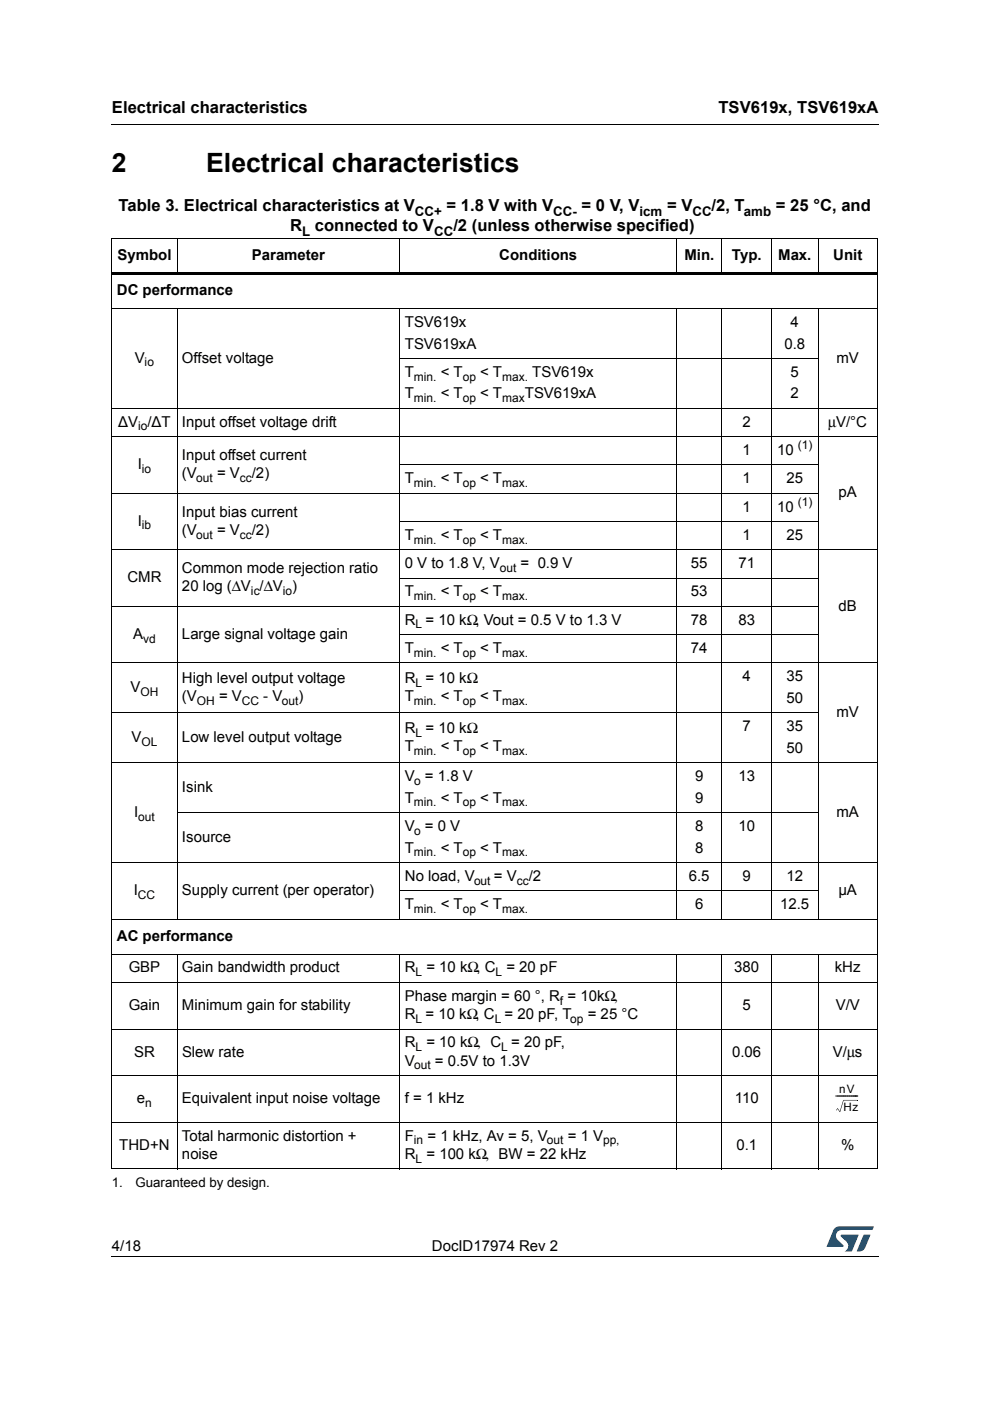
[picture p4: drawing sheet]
<svg xmlns="http://www.w3.org/2000/svg" width="210mm" height="297mm" viewBox="0 0 210 297" stroke-linecap="round" stroke-linejoin="round" font-family="sans-serif">
<defs><g id="words">
<g font-size="5.6">
<text x="23.7" y="36.4">2</text>
<text x="43.7" y="36.4">Electrical characteristics</text>
</g>
<g font-size="3.5">
<text x="23.7" y="23.9">Electrical characteristics</text>
<text x="152.3" y="23.9">TSV619x, TSV619xA</text>
<text x="25.1" y="44.8">Table 3. Electrical characteristics at V</text>
<text x="94.7" y="44.8">= 1.8 V with V</text>
<text x="123.3" y="44.8">= 0 V, V</text>
<text x="141.4" y="44.8">= V</text>
<text x="150.9" y="44.8">/2, T</text>
<text x="164.5" y="44.8">= 25 °C, and</text>
<text x="61.5" y="49.1">R</text>
<text x="66.8" y="49.1">connected to V</text>
<text x="96.1" y="49.1">/2 (unless otherwise specified)</text>
</g>
<g font-size="3.2">
<text x="24.9" y="55.2">Symbol</text>
<text x="53.4" y="55.2">Parameter</text>
<text x="105.8" y="55.2">Conditions</text>
<text x="145.1" y="55.2">Min.</text>
<text x="155.2" y="55.2">Typ.</text>
<text x="165" y="55.2">Max.</text>
<text x="176.7" y="55.2">Unit</text>
<text x="24.8" y="62.6">DC performance</text>
<text x="85.8" y="69.3">TSV619x</text>
<text x="167.6" y="69.3">4</text>
<text x="28.6" y="76.9">V</text>
<text x="38.6" y="76.9">Offset voltage</text>
<text x="85.8" y="73.9">TSV619xA</text>
<text x="166.3" y="73.9">0.8</text>
<text x="177.4" y="76.9">mV</text>
<text x="85.8" y="79.9">T</text>
<text x="93.5" y="79.9">&lt; T</text>
<text x="101.8" y="79.9">&lt; T</text>
<text x="112.8" y="79.9">TSV619x</text>
<text x="167.6" y="79.9">5</text>
<text x="85.8" y="84.5">T</text>
<text x="93.5" y="84.5">&lt; T</text>
<text x="101.8" y="84.5">&lt; T</text>
<text x="111.3" y="84.5">TSV619xA</text>
<text x="167.6" y="84.5">2</text>
<text x="25.1" y="90.5">∆V /∆T</text>
<text x="38.6" y="90.5">Input offset voltage drift</text>
<text x="157.5" y="90.5">2</text>
<text x="175.6" y="90.5">μV/°C</text>
<text x="29.2" y="99.5">I</text>
<text x="38.6" y="97.5">Input offset current</text>
<text x="38.6" y="101.4">(V</text>
<text x="46" y="101.4">= V</text>
<text x="53.4" y="101.4">/2)</text>
<text x="157.5" y="96.5">1</text>
<text x="164.8" y="96.5">10</text>
<text x="85.8" y="102.5">T</text>
<text x="93.5" y="102.5">&lt; T</text>
<text x="101.8" y="102.5">&lt; T</text>
<text x="157.5" y="102.5">1</text>
<text x="166.8" y="102.5">25</text>
<text x="177.8" y="105.5">pA</text>
<text x="29.2" y="111.5">I</text>
<text x="38.6" y="109.5">Input bias current</text>
<text x="38.6" y="113.4">(V</text>
<text x="46" y="113.4">= V</text>
<text x="53.4" y="113.4">/2)</text>
<text x="157.5" y="108.5">1</text>
<text x="164.8" y="108.5">10</text>
<text x="85.8" y="114.5">T</text>
<text x="93.5" y="114.5">&lt; T</text>
<text x="101.8" y="114.5">&lt; T</text>
<text x="157.5" y="114.5">1</text>
<text x="166.8" y="114.5">25</text>
<text x="27" y="123.5">CMR</text>
<text x="38.6" y="121.5">Common mode rejection ratio</text>
<text x="38.6" y="125.4">20 log (ΔV /ΔV )</text>
<text x="85.8" y="120.5">0 V to 1.8 V, V</text>
<text x="110.4" y="120.5">= 0.9 V</text>
<text x="146.5" y="120.5">55</text>
<text x="156.6" y="120.5">71</text>
<text x="85.8" y="126.4">T</text>
<text x="93.5" y="126.4">&lt; T</text>
<text x="101.8" y="126.4">&lt; T</text>
<text x="146.5" y="126.4">53</text>
<text x="177.8" y="129.5">dB</text>
<text x="28.2" y="135.4">A</text>
<text x="38.6" y="135.4">Large signal voltage gain</text>
<text x="85.8" y="132.5">R = 10 kΩ, Vout = 0.5 V to 1.3 V</text>
<text x="146.5" y="132.5">78</text>
<text x="156.6" y="132.5">83</text>
<text x="85.8" y="138.5">T</text>
<text x="93.5" y="138.5">&lt; T</text>
<text x="101.8" y="138.5">&lt; T</text>
<text x="146.5" y="138.5">74</text>
<text x="27.7" y="146.7">V</text>
<text x="38.6" y="144.8">High level output voltage</text>
<text x="38.6" y="148.7">(V</text>
<text x="46.4" y="148.7">= V</text>
<text x="55.8" y="148.7">- V</text>
<text x="63.3" y="148.7">)</text>
<text x="85.8" y="144.8">R = 10 kΩ</text>
<text x="85.8" y="148.7">T</text>
<text x="93.5" y="148.7">&lt; T</text>
<text x="101.8" y="148.7">&lt; T</text>
<text x="157.5" y="144.4">4</text>
<text x="166.8" y="144.4">35</text>
<text x="166.8" y="149">50</text>
<text x="85.8" y="155.4">R = 10 kΩ</text>
<text x="157.5" y="155">7</text>
<text x="166.8" y="155">35</text>
<text x="177.4" y="152">mV</text>
<text x="27.9" y="157.3">V</text>
<text x="38.6" y="157.3">Low level output voltage</text>
<text x="85.8" y="159.3">T</text>
<text x="93.5" y="159.3">&lt; T</text>
<text x="101.8" y="159.3">&lt; T</text>
<text x="166.8" y="159.6">50</text>
<text x="38.6" y="167.9">Isink</text>
<text x="85.8" y="165.6">V = 1.8 V</text>
<text x="147.4" y="165.6">9</text>
<text x="156.6" y="165.6">13</text>
<text x="28.4" y="173.2">I</text>
<text x="85.8" y="170.2">T</text>
<text x="93.5" y="170.2">&lt; T</text>
<text x="101.8" y="170.2">&lt; T</text>
<text x="147.4" y="170.2">9</text>
<text x="177.4" y="173.2">mA</text>
<text x="38.6" y="178.5">Isource</text>
<text x="85.8" y="176.2">V = 0 V</text>
<text x="147.4" y="176.2">8</text>
<text x="156.6" y="176.2">10</text>
<text x="85.8" y="180.8">T</text>
<text x="93.5" y="180.8">&lt; T</text>
<text x="101.8" y="180.8">&lt; T</text>
<text x="147.4" y="180.8">8</text>
<text x="28.4" y="189.8">I</text>
<text x="38.6" y="189.8">Supply current (per operator)</text>
<text x="85.8" y="186.8">No load, V</text>
<text x="104.7" y="186.8">= V</text>
<text x="112.1" y="186.8">/2</text>
<text x="146.1" y="186.8">6.5</text>
<text x="157.5" y="186.8">9</text>
<text x="166.7" y="186.8">12</text>
<text x="177.8" y="189.8">µA</text>
<text x="85.8" y="192.8">T</text>
<text x="93.5" y="192.8">&lt; T</text>
<text x="101.8" y="192.8">&lt; T</text>
<text x="147.4" y="192.8">6</text>
<text x="165.4" y="192.8">12.5</text>
<text x="24.8" y="199.5">AC performance</text>
<text x="27.3" y="206.2">GBP</text>
<text x="38.6" y="206.2">Gain bandwidth product</text>
<text x="85.8" y="206.2">R</text>
<text x="90.4" y="206.2">= 10 kΩ, C</text>
<text x="107.4" y="206.2">= 20 pF</text>
<text x="155.7" y="206.2">380</text>
<text x="177" y="206.2">kHz</text>
<text x="27.3" y="214.1">Gain</text>
<text x="38.6" y="214.1">Minimum gain for stability</text>
<text x="85.8" y="212.2">Phase margin = 60 °, R = 10kΩ,</text>
<text x="157.5" y="214.1">5</text>
<text x="177.2" y="214.1">V/V</text>
<text x="85.8" y="216.1">R = 10 kΩ, C = 20 pF, T</text>
<text x="124.6" y="216.1">= 25 °C</text>
<text x="28.4" y="224">SR</text>
<text x="38.6" y="224">Slew rate</text>
<text x="85.8" y="225.9">V</text>
<text x="85.8" y="222.1">R</text>
<text x="90.4" y="222.1">= 10 kΩ, C = 20 pF,</text>
<text x="92.2" y="225.9">= 0.5V to 1.3V</text>
<text x="155.2" y="224">0.06</text>
<text x="176.6" y="224">V/μs</text>
<text x="29" y="233.9">e</text>
<text x="38.6" y="233.9">Equivalent input noise voltage</text>
<text x="85.8" y="233.9">f = 1 kHz</text>
<text x="155.8" y="233.9">110</text>
<text x="25.3" y="243.8">THD+N</text>
<text x="38.6" y="241.8">Total harmonic distortion +</text>
<text x="38.6" y="245.7">noise</text>
<text x="85.8" y="241.8">F</text>
<text x="85.8" y="245.7">R</text>
<text x="90.4" y="245.7">= 100 kΩ, BW = 22 kHz</text>
<text x="90.6" y="241.8">= 1 kHz, Av = 5, V</text>
<text x="120.4" y="241.8">= 1 V</text>
<text x="156.1" y="243.8">0.1</text>
<text x="178.3" y="243.8">%</text>
<text x="23.7" y="265.1">4/18</text>
<text x="91.6" y="265.1">DocID17974 Rev 2</text>
</g>
<g font-size="2.8">
<text x="88" y="45.7">CC+</text>
<text x="117.3" y="45.7">CC-</text>
<text x="135.6" y="45.7">icm</text>
<text x="146.8" y="45.7">CC</text>
<text x="157.7" y="45.7">amb</text>
<text x="64.1" y="50">L</text>
<text x="92.1" y="50">CC</text>
<text x="23.7" y="251.7">1.</text>
<text x="28.7" y="251.7">Guaranteed by design.</text>
</g>
<g font-size="2.5">
<text x="30.7" y="77.7">io</text>
<text x="87.8" y="80.7">min.</text>
<text x="98.1" y="80.7">op</text>
<text x="106.5" y="80.7">max.</text>
<text x="87.8" y="85.3">min.</text>
<text x="98.1" y="85.3">op</text>
<text x="106.5" y="85.3">max</text>
<text x="29.3" y="91.3">io</text>
<text x="169.2" y="95.2">(1)</text>
<text x="30.1" y="100.3">io</text>
<text x="41.6" y="102.2">out</text>
<text x="50.9" y="102.2">cc</text>
<text x="87.8" y="103.3">min.</text>
<text x="98.1" y="103.3">op</text>
<text x="106.5" y="103.3">max.</text>
<text x="169.2" y="107.2">(1)</text>
<text x="30.1" y="112.2">ib</text>
<text x="41.6" y="114.2">out</text>
<text x="50.9" y="114.2">cc</text>
<text x="87.8" y="115.3">min.</text>
<text x="98.1" y="115.3">op</text>
<text x="106.5" y="115.3">max.</text>
<text x="106" y="121.2">out</text>
<text x="53.2" y="126.2">ic</text>
<text x="60" y="126.2">io</text>
<text x="87.8" y="127.3">min.</text>
<text x="98.1" y="127.3">op</text>
<text x="106.5" y="127.3">max.</text>
<text x="30.4" y="136.2">vd</text>
<text x="88.1" y="133.2">L</text>
<text x="87.8" y="139.2">min.</text>
<text x="98.1" y="139.2">op</text>
<text x="106.5" y="139.2">max.</text>
<text x="29.8" y="147.5">OH</text>
<text x="41.8" y="149.5">OH</text>
<text x="51.3" y="149.5">CC</text>
<text x="59.8" y="149.5">out</text>
<text x="87.8" y="149.5">min.</text>
<text x="88.1" y="145.6">L</text>
<text x="98.1" y="149.5">op</text>
<text x="106.5" y="149.5">max.</text>
<text x="30" y="158.1">OL</text>
<text x="87.8" y="160.1">min.</text>
<text x="88.1" y="156.2">L</text>
<text x="98.1" y="160.1">op</text>
<text x="106.5" y="160.1">max.</text>
<text x="87.8" y="166.4">o</text>
<text x="29.3" y="174">out</text>
<text x="87.8" y="171">min.</text>
<text x="98.1" y="171">op</text>
<text x="106.5" y="171">max.</text>
<text x="87.8" y="177">o</text>
<text x="87.8" y="181.6">min.</text>
<text x="98.1" y="181.6">op</text>
<text x="106.5" y="181.6">max.</text>
<text x="29.2" y="190.6">CC</text>
<text x="100.5" y="187.6">out</text>
<text x="109.6" y="187.6">cc</text>
<text x="87.8" y="193.6">min.</text>
<text x="98.1" y="193.6">op</text>
<text x="106.5" y="193.6">max.</text>
<text x="88.1" y="207">L</text>
<text x="105.1" y="207">L</text>
<text x="118.7" y="213">f</text>
<text x="88.1" y="216.9">L</text>
<text x="104.9" y="216.9">L</text>
<text x="120.9" y="216.9">op</text>
<text x="87.8" y="226.7">out</text>
<text x="88.1" y="222.9">L</text>
<text x="106.3" y="222.9">L</text>
<text x="177.1" y="233.1">-----------</text>
<text x="177.9" y="231.8">nV</text>
<text x="30.8" y="234.7">n</text>
<text x="178.8" y="235.5">Hz</text>
<text x="87.8" y="242.6">in</text>
<text x="116" y="242.6">out</text>
<text x="127.9" y="242.6">pp,</text>
<text x="88.1" y="246.5">L</text>
</g>
</g></defs>
<path d="M23.6 26.2l.1 .2zM23.6 266.3l.1 .1z" fill="#000"/>
<path d="M23.7 26.3h162.6M23.7 266.3h162.6" fill="none" stroke="#000" stroke-width=".21"/>
<path d="M175.3 260h10v5.3h-10z" fill="#fff"/>
<g fill="#005189">
<path d="M176.9 260.5l1-.5 7.4 .1-.4 .7h-6.4a1.31 1.31 0 0 0-1.2 1.1 1.31 1.31 0 0 0 .8 1.4l.7 .7v.3l-3.5 .1z"/>
<path d="M183.1 261.8h1.4l-.6 1.6a2.16 2.16 0 0 1-1.3 1.9l-.9-.1z"/>
<path d="M178.3 261.8l3.7 .1-1.3 3.3-1.6 .1a1.43 1.43 0 0 0 .6-1.7l-1.4-1.4z"/>
</g>
<g fill="none" stroke="#000" stroke-width=".21">
<path d="M23.6 50.6h162.5M23.7 50.7v197M37.5 50.5v7.8M84.8 50.5v7.8M143.4 50.5v7.8M153.1 50.5v7.8M163.6 50.5v7.8M173.4 50.5v7.8M186 50.7v197M23.6 65.4h162.5M37.5 65.3v129.7M84.7 76h88.8"/>
<path d="M84.8 65.3v129.7M143.4 65.3v129.7M153.1 65.3v129.7M163.6 65.3v129.7M173.4 65.3v129.7M23.6 86.6h162.5M23.6 92.6h162.5M84.7 98.6h88.8M23.6 104.6h149.9M23.6 116.6h162.5M84.7 110.6h88.8M23.6 128.6h149.9"/>
<path d="M84.7 122.6h88.8M84.7 134.6h88.8M23.6 140.6h162.5M23.6 151.2h149.9M23.6 161.7h162.5M37.4 172.3h136.1M23.6 182.9h162.5M23.6 194.9h162.5M84.7 188.9h88.8M23.6 202.3h162.5M23.6 208.3h162.5M23.6 218.2h162.5"/>
<path d="M37.5 202.2v45.7M84.8 202.2v45.7M143.4 202.2v45.7M153.1 202.2v45.7M163.6 202.2v45.7M173.4 202.2v45.7M23.6 228h162.5M23.6 237.9h162.5M178.8 233.3h3M23.6 247.8h162.5"/>
</g>
<path d="M23.6 57.8h162.5v.5h-162.5zM177.3 235.4l.1 .1zM177.5 235l-.1 .4zM178 235.8l.1-.1zM177.6 234.9l.4 .9zM178 235.7l.1 .1zM178.8 233.3h.1l-.8 2.4h-.1zM181.8 233.2v.1z" fill="#000"/>
<use href="#words"/>
</svg>
